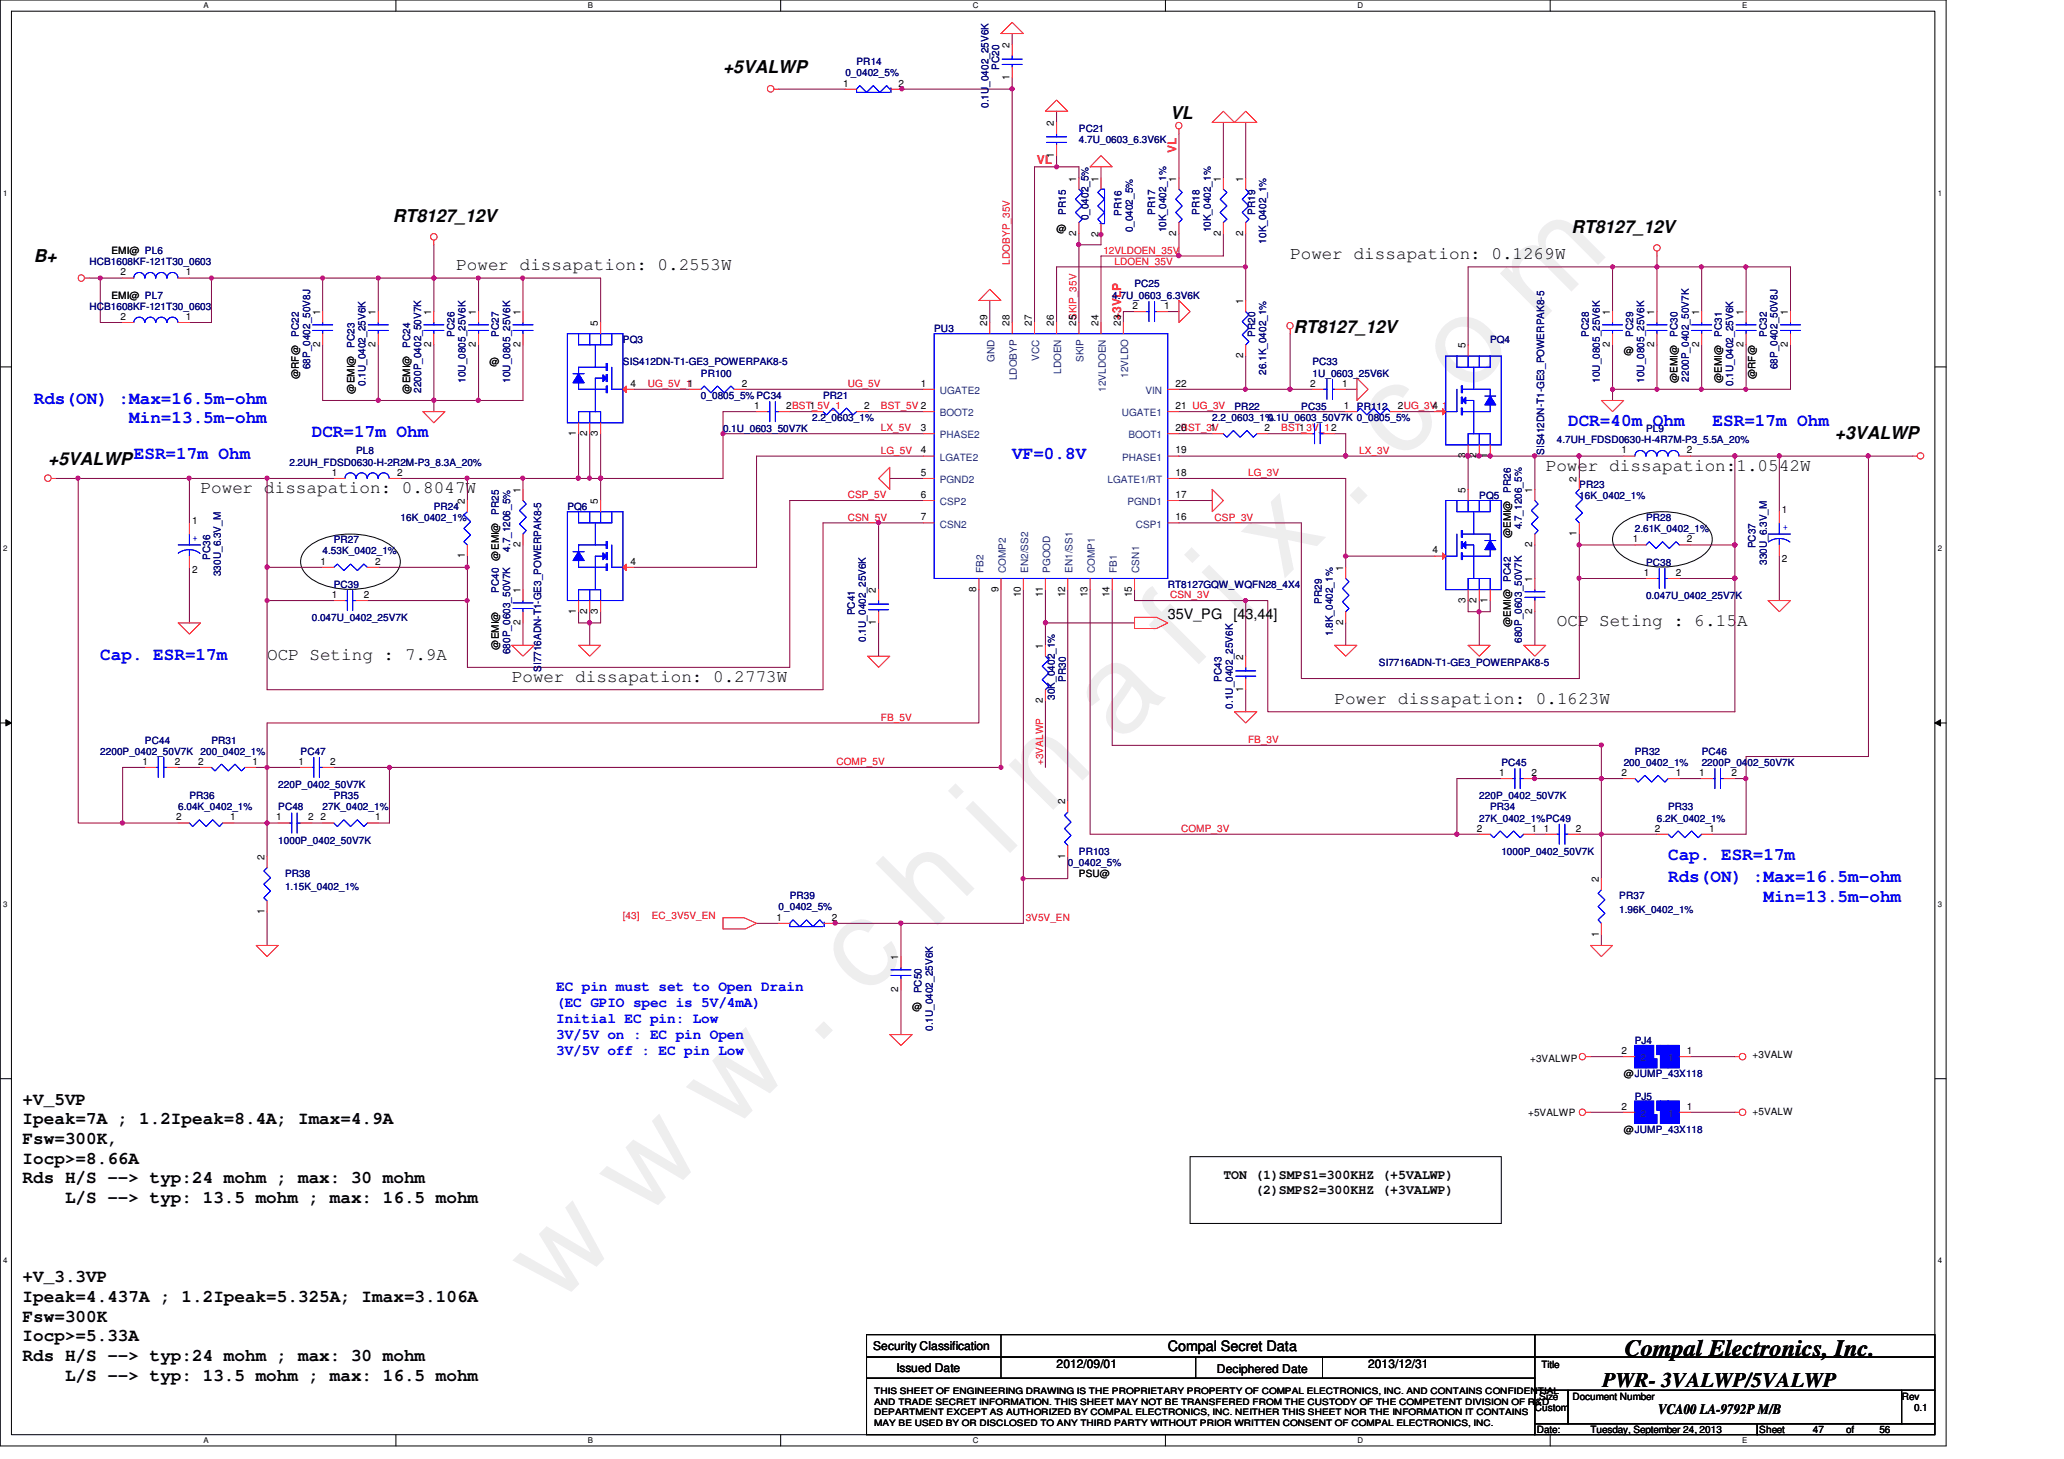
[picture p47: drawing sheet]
<svg xmlns="http://www.w3.org/2000/svg" width="297mm" height="210mm" viewBox="0 0 297 210" stroke-linecap="round" stroke-linejoin="round" font-family="sans-serif">
<defs><g id="words">
<text font-size="17.6" fill="#f0f" x="80.1" y="188" transform="rotate(-45 80.1 188)">w w w . c h i n a f i x . c o m</text>
<text font-size="3.3" x="233.8" y="195.1">Compal Electronics, Inc.</text>
<text font-size="3" x="230.6" y="199.6">PWR- 3VALWP/5VALWP</text>
<g font-size="2.5">
<text x="104.1" y="10.5">+5VALWP</text>
<text x="168.4" y="17.1">VL</text>
<text x="56.6" y="32">RT8127_12V</text>
<text x="226.1" y="33.5">RT8127_12V</text>
<text x="4.9" y="37.7">B+</text>
<text x="65.7" y="38.9">Power dissapation: 0.2553W</text>
<text x="185.7" y="37.3">Power dissapation: 0.1269W</text>
<text x="186.1" y="48">RT8127_12V</text>
<text x="264.1" y="63.2">+3VALWP</text>
<text x="6.9" y="66.8">+5VALWP</text>
<text x="28.9" y="70.9">Power dissapation: 0.8047W</text>
<text x="222.5" y="67.7">Power dissapation:1.0542W</text>
<text x="38.4" y="94.9">OCP Seting : 7.9A</text>
<text x="224.1" y="90.1">OCP Seting : 6.15A</text>
<text x="73.7" y="98.1">Power dissapation: 0.2773W</text>
<text x="192.1" y="101.3">Power dissapation: 0.1623W</text>
<text x="3.3" y="158.9">+V_5VP</text>
<text x="3.3" y="161.8">Ipeak=7A ; 1.2Ipeak=8.4A; Imax=4.9A</text>
<text x="3.3" y="164.6">Fsw=300K,</text>
<text x="3.3" y="167.4">Iocp&gt;=8.66A</text>
<text x="3.3" y="170.3">Rds H/S --&gt; typ:24 mohm ; max: 30 mohm</text>
<text x="9.4" y="173.1">L/S --&gt; typ: 13.5 mohm ; max: 16.5 mohm</text>
<text x="3.3" y="184.5">+V_3.3VP</text>
<text x="3.3" y="187.3">Ipeak=4.437A ; 1.2Ipeak=5.325A; Imax=3.106A</text>
<text x="3.3" y="190.2">Fsw=300K</text>
<text x="3.3" y="193">Iocp&gt;=5.33A</text>
<text x="3.3" y="195.8">Rds H/S --&gt; typ:24 mohm ; max: 30 mohm</text>
<text x="9.4" y="198.7">L/S --&gt; typ: 13.5 mohm ; max: 16.5 mohm</text>
</g>
<g font-size="2.5" fill="#00f">
<text x="4.9" y="58.1">Rds(ON) :Max=16.5m-ohm</text>
<text x="18.6" y="60.9">Min=13.5m-ohm</text>
<text x="44.9" y="62.9">DCR=17m Ohm</text>
<text x="225.7" y="61.3">DCR=40m Ohm</text>
<text x="246.5" y="61.3">ESR=17m Ohm</text>
<text x="19.3" y="66.1">ESR=17m Ohm</text>
<text x="145.7" y="66.1">VF=0.8V</text>
<text x="14.4" y="94.9">Cap. ESR=17m</text>
<text x="240.1" y="123.7">Cap. ESR=17m</text>
<text x="240.1" y="126.9">Rds(ON) :Max=16.5m-ohm</text>
<text x="253.8" y="129.8">Min=13.5m-ohm</text>
</g>
<g font-size="2.1">
<text x="168.1" y="89">35V_PG</text>
<text x="177.5" y="89">[43,44]</text>
<text x="168.1" y="194.4">Compal Secret Data</text>
<text x="238.6" y="203.5">VCA00 LA-9792P M/B</text>
</g>
<g font-size="2.1" fill="#00f">
<text x="80" y="142.5">EC pin must set to Open Drain</text>
<text x="80" y="144.9">(EC GPIO spec is 5V/4mA)</text>
<text x="80" y="147.2">Initial EC pin: Low</text>
<text x="80" y="149.5">3V/5V on : EC pin Open</text>
<text x="80" y="151.8">3V/5V off : EC pin Low</text>
</g>
<g font-size="1.9">
<text x="176.1" y="169.6">TON (1)SMPS1=300KHZ (+5VALWP)</text>
<text x="180.6" y="171.8">(2)SMPS2=300KHZ (+3VALWP)</text>
</g>
<g font-size="1.7" fill="#f00">
<text x="149.2" y="23.7">VL</text>
<text x="169.3" y="22.1" transform="rotate(-90 169.3 22.1)">VL</text>
<text x="161.3" y="46.1" transform="rotate(-90 161.3 46.1)">+3VLP</text>
</g>
<g font-size="1.7">
<text x="125.7" y="194.3">Security Classification</text>
<text x="129" y="197.3">Issued Date</text>
<text x="152.1" y="196.8">2012/09/01</text>
<text x="175.1" y="197.5">Deciphered Date</text>
<text x="196.9" y="196.8">2013/12/31</text>
</g>
<g font-size="1.4" fill="#000080">
<text x="121.7" y="11">0_0402_5%</text>
<text x="123.3" y="9.4">PR14</text>
<text x="143.8" y="10.1" transform="rotate(-90 143.8 10.1)">PC20</text>
<text x="142.2" y="15.5" transform="rotate(-90 142.2 15.5)">0.1U_0402_25V6K</text>
<text x="155.3" y="19">PC21</text>
<text x="155.3" y="20.6">4.7U_0603_6.3V6K</text>
<text x="153.4" y="30.9" transform="rotate(-90 153.4 30.9)">PR15</text>
<text x="156.6" y="31.7" transform="rotate(-90 156.6 31.7)">0_0402_5%</text>
<text x="161.4" y="31.1" transform="rotate(-90 161.4 31.1)">PR16</text>
<text x="163" y="33.4" transform="rotate(-90 163 33.4)">0_0402_5%</text>
<text x="166.2" y="30.9" transform="rotate(-90 166.2 30.9)">PR17</text>
<text x="167.8" y="33.4" transform="rotate(-90 167.8 33.4)">10K_0402_1%</text>
<text x="172.6" y="30.9" transform="rotate(-90 172.6 30.9)">PR18</text>
<text x="174.2" y="33.4" transform="rotate(-90 174.2 33.4)">10K_0402_1%</text>
<text x="180.6" y="30.9" transform="rotate(-90 180.6 30.9)">PR19</text>
<text x="182.2" y="35.1" transform="rotate(-90 182.2 35.1)">10K_0402_1%</text>
<text x="12.9" y="38.2">HCB1608KF-121T30_0603</text>
<text x="163.3" y="41.4">PC25</text>
<text x="12.9" y="44.6">HCB1608KF-121T30_0603</text>
<text x="134.4" y="47.8">PU3</text>
<text x="160.1" y="43">4.7U_0603_6.3V6K</text>
<text x="43" y="48.5" transform="rotate(-90 43 48.5)">PC22</text>
<text x="44.6" y="53.1" transform="rotate(-90 44.6 53.1)">68P_0402_50V8J</text>
<text x="51" y="50.1" transform="rotate(-90 51 50.1)">PC23</text>
<text x="59" y="50.1" transform="rotate(-90 59 50.1)">PC24</text>
<text x="65.4" y="48.5" transform="rotate(-90 65.4 48.5)">PC26</text>
<text x="71.8" y="48.5" transform="rotate(-90 71.8 48.5)">PC27</text>
<text x="89.7" y="49.4">PQ3</text>
<text x="89.7" y="52.6">SIS412DN-T1-GE3_POWERPAK8-5</text>
<text x="180.6" y="48.5" transform="rotate(-90 180.6 48.5)">PR20</text>
<text x="182.2" y="53.9" transform="rotate(-90 182.2 53.9)">26.1K_0402_1%</text>
<text x="188.9" y="52.6">PC33</text>
<text x="214.5" y="49.4">PQ4</text>
<text x="228.6" y="48.5" transform="rotate(-90 228.6 48.5)">PC28</text>
<text x="235" y="48.5" transform="rotate(-90 235 48.5)">PC29</text>
<text x="241.4" y="48.5" transform="rotate(-90 241.4 48.5)">PC30</text>
<text x="247.8" y="48.5" transform="rotate(-90 247.8 48.5)">PC31</text>
<text x="254.3" y="48.5" transform="rotate(-90 254.3 48.5)">PC32</text>
<text x="255.8" y="53.1" transform="rotate(-90 255.8 53.1)">68P_0402_50V8J</text>
<text x="52.6" y="55.5" transform="rotate(-90 52.6 55.5)">0.1U_0402_25V6K</text>
<text x="60.6" y="56.5" transform="rotate(-90 60.6 56.5)">2200P_0402_50V7K</text>
<text x="67" y="55.1" transform="rotate(-90 67 55.1)">10U_0805_25V6K</text>
<text x="73.4" y="55.1" transform="rotate(-90 73.4 55.1)">10U_0805_25V6K</text>
<text x="100.9" y="54.2">PR100</text>
<text x="100.9" y="57.4">0_0805_5% PC34</text>
<text x="118.4" y="57.4">PR21</text>
<text x="177.7" y="59">PR22</text>
<text x="187.3" y="59">PC35</text>
<text x="188.9" y="54.2">1U_0603_25V6K</text>
<text x="195.3" y="59">PR112</text>
<text x="230.2" y="55.1" transform="rotate(-90 230.2 55.1)">10U_0805_25V6K</text>
<text x="236.6" y="55.1" transform="rotate(-90 236.6 55.1)">10U_0805_25V6K</text>
<text x="243" y="54.9" transform="rotate(-90 243 54.9)">2200P_0402_50V7K</text>
<text x="249.4" y="55.5" transform="rotate(-90 249.4 55.5)">0.1U_0402_25V6K</text>
<text x="51.3" y="65.4">PL8</text>
<text x="104.1" y="62.2">0.1U_0603_50V7K</text>
<text x="116.9" y="60.6">2.2_0603_1%</text>
<text x="174.5" y="60.6">2.2_0603_1%</text>
<text x="182.5" y="60.6">0.1U_0603_50V7K 0_0805_5%</text>
<text x="222.2" y="65.4" transform="rotate(-90 222.2 65.4)">SIS412DN-T1-GE3_POWERPAK8-5</text>
<text x="224.1" y="63.8">4.7UH_FDSD0630-H-4R7M-P3_5.5A_20%</text>
<text x="236.9" y="62.2">PL9</text>
<text x="41.7" y="67">2.2UH_FDSD0630-H-2R2M-P3_8.3A_20%</text>
<text x="212.9" y="71.8">PQ5</text>
<text x="217.4" y="70.9" transform="rotate(-90 217.4 70.9)">PR26</text>
<text x="227.3" y="70.2">PR23</text>
<text x="227.3" y="71.8">16K_0402_1%</text>
<text x="57.7" y="75">16K_0402_1%</text>
<text x="62.4" y="73.4">PR24</text>
<text x="71.8" y="74.1" transform="rotate(-90 71.8 74.1)">PR25</text>
<text x="81.7" y="73.4">PQ6</text>
<text x="219" y="76.2" transform="rotate(-90 219 76.2)">4.7_1206_5%</text>
<text x="235.3" y="76.6">2.61K_0402_1%</text>
<text x="236.9" y="75">PR28</text>
<text x="30.2" y="80.5" transform="rotate(-90 30.2 80.5)">PC36</text>
<text x="31.8" y="82.9" transform="rotate(-90 31.8 82.9)">330U_6.3V_M</text>
<text x="46.4" y="79.8">4.53K_0402_1%</text>
<text x="48" y="78.2">PR27</text>
<text x="73.4" y="79.4" transform="rotate(-90 73.4 79.4)">4.7_1206_5%</text>
<text x="217.4" y="83.7" transform="rotate(-90 217.4 83.7)">PC42</text>
<text x="236.9" y="81.4">PC38</text>
<text x="252.6" y="78.9" transform="rotate(-90 252.6 78.9)">PC37</text>
<text x="254.3" y="81.3" transform="rotate(-90 254.3 81.3)">330U_6.3V_M</text>
<text x="44.9" y="89.4">0.047U_0402_25V7K</text>
<text x="48" y="84.6">PC39</text>
<text x="71.8" y="85.3" transform="rotate(-90 71.8 85.3)">PC40</text>
<text x="123" y="88.5" transform="rotate(-90 123 88.5)">PC41</text>
<text x="168.1" y="84.6">RT8127GQW_WQFN28_4X4</text>
<text x="190.2" y="86.9" transform="rotate(-90 190.2 86.9)">PR29</text>
<text x="236.9" y="86.2">0.047U_0402_25V7K</text>
<text x="73.4" y="94.1" transform="rotate(-90 73.4 94.1)">680P_0603_50V7K</text>
<text x="124.6" y="92.3" transform="rotate(-90 124.6 92.3)">0.1U_0402_25V6K</text>
<text x="191.8" y="91.5" transform="rotate(-90 191.8 91.5)">1.8K_0402_1%</text>
<text x="198.5" y="95.8">SI7716ADN-T1-GE3_POWERPAK8-5</text>
<text x="219" y="92.5" transform="rotate(-90 219 92.5)">680P_0603_50V7K</text>
<text x="77.9" y="96.6" transform="rotate(-90 77.9 96.6)">SI7716ADN-T1-GE3_POWERPAK8-5</text>
<text x="151.8" y="100.7" transform="rotate(-90 151.8 100.7)">30K_0402_1%</text>
<text x="153.4" y="98.1" transform="rotate(-90 153.4 98.1)">PR30</text>
<text x="175.8" y="98.1" transform="rotate(-90 175.8 98.1)">PC43</text>
<text x="177.4" y="101.9" transform="rotate(-90 177.4 101.9)">0.1U_0402_25V6K</text>
<text x="20.9" y="107">PC44</text>
<text x="30.4" y="107">PR31</text>
<text x="14.4" y="108.6">2200P_0402_50V7K</text>
<text x="28.9" y="108.6">200_0402_1%</text>
<text x="40" y="113.4">220P_0402_50V7K</text>
<text x="43.3" y="108.6">PC47</text>
<text x="216.1" y="110.2">PC45</text>
<text x="233.7" y="110.2">200_0402_1%</text>
<text x="235.3" y="108.6">PR32</text>
<text x="244.9" y="108.6">PC46</text>
<text x="244.9" y="110.2">2200P_0402_50V7K</text>
<text x="25.7" y="116.6">6.04K_0402_1%</text>
<text x="27.3" y="115">PR36</text>
<text x="40" y="116.6">PC48</text>
<text x="46.4" y="116.6">27K_0402_1%</text>
<text x="48" y="115">PR35</text>
<text x="212.9" y="118.2">27K_0402_1%PC49</text>
<text x="212.9" y="115">220P_0402_50V7K</text>
<text x="214.5" y="116.6">PR34</text>
<text x="238.5" y="118.2">6.2K_0402_1%</text>
<text x="240.1" y="116.6">PR33</text>
<text x="40" y="121.4">1000P_0402_50V7K</text>
<text x="153.7" y="124.6">0_0402_5%</text>
<text x="155.3" y="123">PR103</text>
<text x="216.1" y="123">1000P_0402_50V7K</text>
<text x="41" y="126.2">PR38</text>
<text x="41" y="128.1">1.15K_0402_1%</text>
<text x="112.1" y="131">0_0402_5%</text>
<text x="113.7" y="129.4">PR39</text>
<text x="233" y="129.4">PR37</text>
<text x="233" y="131.3">1.96K_0402_1%</text>
<text x="132.6" y="142.9" transform="rotate(-90 132.6 142.9)">PC50</text>
<text x="134.2" y="148.3" transform="rotate(-90 134.2 148.3)">0.1U_0402_25V6K</text>
<text x="235.3" y="150.2">PJ4</text>
<text x="235.3" y="158.2">PJ5</text>
</g>
<g font-size="1.4">
<text x="145.3" y="11.5" transform="rotate(-90 145.3 11.5)">1</text>
<text x="145.3" y="6.9" transform="rotate(-90 145.3 6.9)">2</text>
<text x="121.4" y="12.4">1</text>
<text x="129.3" y="12.4">2</text>
<text x="151.7" y="22.7" transform="rotate(-90 151.7 22.7)">1</text>
<text x="151.7" y="18.1" transform="rotate(-90 151.7 18.1)">2</text>
<text x="154.9" y="26.1" transform="rotate(-90 154.9 26.1)">1</text>
<text x="158.1" y="26.1" transform="rotate(-90 158.1 26.1)">1</text>
<text x="169.3" y="26.1" transform="rotate(-90 169.3 26.1)">1</text>
<text x="175.7" y="26.1" transform="rotate(-90 175.7 26.1)">1</text>
<text x="178.9" y="26.1" transform="rotate(-90 178.9 26.1)">1</text>
<text x="152.1" y="33.4">@</text>
<text x="154.9" y="33.9" transform="rotate(-90 154.9 33.9)">2</text>
<text x="158.1" y="34.1" transform="rotate(-90 158.1 34.1)">2</text>
<text x="169.3" y="33.9" transform="rotate(-90 169.3 33.9)">2</text>
<text x="175.7" y="33.9" transform="rotate(-90 175.7 33.9)">2</text>
<text x="178.9" y="33.9" transform="rotate(-90 178.9 33.9)">2</text>
<text x="16" y="36.6">EMI@ PL6</text>
<text x="17.4" y="39.6">2</text>
<text x="26.8" y="39.6">1</text>
<text x="16" y="43">EMI@ PL7</text>
<text x="17.4" y="46">2</text>
<text x="26.8" y="46">1</text>
<text x="46.1" y="45.3" transform="rotate(-90 46.1 45.3)">1</text>
<text x="54.1" y="45.3" transform="rotate(-90 54.1 45.3)">1</text>
<text x="62.1" y="45.3" transform="rotate(-90 62.1 45.3)">1</text>
<text x="68.5" y="45.3" transform="rotate(-90 68.5 45.3)">1</text>
<text x="74.9" y="45.3" transform="rotate(-90 74.9 45.3)">1</text>
<text x="86.1" y="46.9" transform="rotate(-90 86.1 46.9)">5</text>
<text x="142.1" y="46.9" transform="rotate(-90 142.1 46.9)">29</text>
<text x="145.3" y="46.9" transform="rotate(-90 145.3 46.9)">28</text>
<text x="148.5" y="46.9" transform="rotate(-90 148.5 46.9)">27</text>
<text x="151.7" y="46.9" transform="rotate(-90 151.7 46.9)">26</text>
<text x="154.9" y="46.9" transform="rotate(-90 154.9 46.9)">25</text>
<text x="158.1" y="46.9" transform="rotate(-90 158.1 46.9)">24</text>
<text x="161.3" y="46.9" transform="rotate(-90 161.3 46.9)">23</text>
<text x="163" y="44.4">2</text>
<text x="167.6" y="44.4">1</text>
<text x="178.9" y="43.7" transform="rotate(-90 178.9 43.7)">1</text>
<text x="231.7" y="45.3" transform="rotate(-90 231.7 45.3)">1</text>
<text x="238.1" y="45.3" transform="rotate(-90 238.1 45.3)">1</text>
<text x="244.5" y="45.3" transform="rotate(-90 244.5 45.3)">1</text>
<text x="250.9" y="45.3" transform="rotate(-90 250.9 45.3)">1</text>
<text x="257.3" y="45.3" transform="rotate(-90 257.3 45.3)">1</text>
<text x="46.1" y="49.9" transform="rotate(-90 46.1 49.9)">2</text>
<text x="54.1" y="49.9" transform="rotate(-90 54.1 49.9)">2</text>
<text x="62.1" y="49.9" transform="rotate(-90 62.1 49.9)">2</text>
<text x="68.5" y="49.9" transform="rotate(-90 68.5 49.9)">2</text>
<text x="70.4" y="52.6">@</text>
<text x="74.9" y="49.9" transform="rotate(-90 74.9 49.9)">2</text>
<text x="178.9" y="51.5" transform="rotate(-90 178.9 51.5)">2</text>
<text x="210.9" y="50.1" transform="rotate(-90 210.9 50.1)">5</text>
<text x="231.7" y="49.9" transform="rotate(-90 231.7 49.9)">2</text>
<text x="233.7" y="51">@</text>
<text x="238.1" y="49.9" transform="rotate(-90 238.1 49.9)">2</text>
<text x="244.5" y="49.9" transform="rotate(-90 244.5 49.9)">2</text>
<text x="250.9" y="49.9" transform="rotate(-90 250.9 49.9)">2</text>
<text x="257.3" y="49.9" transform="rotate(-90 257.3 49.9)">2</text>
<text x="43" y="54.6" transform="rotate(-90 43 54.6)">@RF@</text>
<text x="51" y="56.6" transform="rotate(-90 51 56.6)">@EMI@</text>
<text x="59" y="56.6" transform="rotate(-90 59 56.6)">@EMI@</text>
<text x="90.8" y="55.6">4</text>
<text x="106.8" y="55.6">2</text>
<text x="108.5" y="58.8">1</text>
<text x="113.2" y="58.8">2BST_5V_1</text>
<text x="116.5" y="58.8">1</text>
<text x="124.4" y="58.8">2</text>
<text x="132.5" y="55.6">1</text>
<text x="169.2" y="55.6">22</text>
<text x="169.2" y="58.8">21 UG_3V</text>
<text x="188.5" y="55.6">2</text>
<text x="193.2" y="55.6">1</text>
<text x="193.4" y="58.8">1</text>
<text x="201.2" y="58.8">2UG_3V_1</text>
<text x="206.2" y="58.8">4</text>
<text x="241.4" y="55.1" transform="rotate(-90 241.4 55.1)">@EMI@</text>
<text x="247.8" y="55.1" transform="rotate(-90 247.8 55.1)">@EMI@</text>
<text x="252.6" y="54.6" transform="rotate(-90 252.6 54.6)">@RF@</text>
<text x="82.9" y="62.7" transform="rotate(-90 82.9 62.7)">1</text>
<text x="84.5" y="62.7" transform="rotate(-90 84.5 62.7)">2</text>
<text x="86.1" y="62.7" transform="rotate(-90 86.1 62.7)">3</text>
<text x="132.5" y="62">3</text>
<text x="132.5" y="65.2">4</text>
<text x="169.2" y="62">20</text>
<text x="169.2" y="65.2">19</text>
<text x="174.2" y="62">1</text>
<text x="182" y="62">2</text>
<text x="187" y="62">1</text>
<text x="210.9" y="65.9" transform="rotate(-90 210.9 65.9)">3</text>
<text x="212.5" y="65.9" transform="rotate(-90 212.5 65.9)">2</text>
<text x="214.1" y="65.9" transform="rotate(-90 214.1 65.9)">1</text>
<text x="233.4" y="65.2">1</text>
<text x="242.8" y="65.2">2</text>
<text x="47.7" y="68.5">1</text>
<text x="57.1" y="68.5">2</text>
<text x="74.9" y="70.9" transform="rotate(-90 74.9 70.9)">1</text>
<text x="132.5" y="71.6">6</text>
<text x="132.5" y="68.5">5</text>
<text x="169.2" y="68.5">18</text>
<text x="169.2" y="71.6">17</text>
<text x="210.9" y="70.9" transform="rotate(-90 210.9 70.9)">5</text>
<text x="220.5" y="70.9" transform="rotate(-90 220.5 70.9)">1</text>
<text x="226.9" y="69.3" transform="rotate(-90 226.9 69.3)">2</text>
<text x="27.6" y="75.4">1</text>
<text x="66.9" y="72.5" transform="rotate(-90 66.9 72.5)">2</text>
<text x="86.1" y="72.5" transform="rotate(-90 86.1 72.5)">5</text>
<text x="132.5" y="74.8">7</text>
<text x="169.2" y="74.8">16</text>
<text x="217.4" y="77.5" transform="rotate(-90 217.4 77.5)">@EMI@</text>
<text x="226.9" y="77.1" transform="rotate(-90 226.9 77.1)">1</text>
<text x="256.5" y="73.8">1</text>
<text x="27.6" y="82.5">2</text>
<text x="46.1" y="81.2">1</text>
<text x="54" y="81.2">2</text>
<text x="66.9" y="80.3" transform="rotate(-90 66.9 80.3)">1</text>
<text x="71.8" y="80.6" transform="rotate(-90 71.8 80.6)">@EMI@</text>
<text x="74.9" y="78.7" transform="rotate(-90 74.9 78.7)">2</text>
<text x="90.8" y="81.2">4</text>
<text x="193.3" y="82.1" transform="rotate(-90 193.3 82.1)">1</text>
<text x="206.2" y="79.6">4</text>
<text x="220.5" y="83.7" transform="rotate(-90 220.5 83.7)">1</text>
<text x="220.5" y="78.7" transform="rotate(-90 220.5 78.7)">2</text>
<text x="235" y="78">1</text>
<text x="236.6" y="82.8">1</text>
<text x="241.2" y="82.8">2</text>
<text x="242.8" y="78">2</text>
<text x="256.5" y="80.9">2</text>
<text x="47.7" y="86">1</text>
<text x="52.4" y="86">2</text>
<text x="74.9" y="89.9" transform="rotate(-90 74.9 89.9)">2</text>
<text x="74.9" y="85.3" transform="rotate(-90 74.9 85.3)">1</text>
<text x="82.9" y="88.3" transform="rotate(-90 82.9 88.3)">1</text>
<text x="84.5" y="88.3" transform="rotate(-90 84.5 88.3)">2</text>
<text x="86.1" y="88.3" transform="rotate(-90 86.1 88.3)">3</text>
<text x="126.1" y="89.9" transform="rotate(-90 126.1 89.9)">1</text>
<text x="126.1" y="85.3" transform="rotate(-90 126.1 85.3)">2</text>
<text x="140.5" y="85.1" transform="rotate(-90 140.5 85.1)">8</text>
<text x="143.7" y="85.1" transform="rotate(-90 143.7 85.1)">9</text>
<text x="146.9" y="85.9" transform="rotate(-90 146.9 85.9)">10</text>
<text x="150.1" y="85.9" transform="rotate(-90 150.1 85.9)">11</text>
<text x="153.3" y="85.9" transform="rotate(-90 153.3 85.9)">12</text>
<text x="156.5" y="85.9" transform="rotate(-90 156.5 85.9)">13</text>
<text x="159.7" y="85.9" transform="rotate(-90 159.7 85.9)">14</text>
<text x="162.9" y="85.9" transform="rotate(-90 162.9 85.9)">15</text>
<text x="193.3" y="89.9" transform="rotate(-90 193.3 89.9)">2</text>
<text x="210.9" y="86.7" transform="rotate(-90 210.9 86.7)">3</text>
<text x="212.5" y="86.7" transform="rotate(-90 212.5 86.7)">2</text>
<text x="214.1" y="86.7" transform="rotate(-90 214.1 86.7)">1</text>
<text x="220.5" y="88.3" transform="rotate(-90 220.5 88.3)">2</text>
<text x="71.8" y="93.5" transform="rotate(-90 71.8 93.5)">@EMI@</text>
<text x="150.1" y="93.3" transform="rotate(-90 150.1 93.3)">1</text>
<text x="178.9" y="94.9" transform="rotate(-90 178.9 94.9)">2</text>
<text x="217.4" y="90.3" transform="rotate(-90 217.4 90.3)">@EMI@</text>
<text x="150.1" y="101.1" transform="rotate(-90 150.1 101.1)">2</text>
<text x="178.9" y="99.5" transform="rotate(-90 178.9 99.5)">1</text>
<text x="20.5" y="110">1</text>
<text x="25.1" y="110">2</text>
<text x="28.5" y="110">2</text>
<text x="36.4" y="110">1</text>
<text x="43" y="110">1</text>
<text x="47.5" y="110">2</text>
<text x="215.8" y="111.6">1</text>
<text x="220.4" y="111.6">2</text>
<text x="233.4" y="111.6">2</text>
<text x="241.2" y="111.6">1</text>
<text x="244.6" y="111.6">1</text>
<text x="249.2" y="111.6">2</text>
<text x="25.4" y="118">2</text>
<text x="33.1" y="118">1</text>
<text x="39.7" y="118">1</text>
<text x="44.4" y="118">2</text>
<text x="46.1" y="118">2</text>
<text x="54" y="118">1</text>
<text x="153.3" y="115.7" transform="rotate(-90 153.3 115.7)">2</text>
<text x="212.6" y="119.6">2</text>
<text x="220.4" y="119.6">1</text>
<text x="222.2" y="119.6">1</text>
<text x="226.8" y="119.6">2</text>
<text x="238.2" y="119.6">2</text>
<text x="246" y="119.6">1</text>
<text x="38.1" y="123.7" transform="rotate(-90 38.1 123.7)">2</text>
<text x="153.3" y="123.5" transform="rotate(-90 153.3 123.5)">1</text>
<text x="38.1" y="131.5" transform="rotate(-90 38.1 131.5)">1</text>
<text x="155.3" y="126.2">PSU@</text>
<text x="230.1" y="126.9" transform="rotate(-90 230.1 126.9)">2</text>
<text x="111.8" y="132.5">1</text>
<text x="119.7" y="132.5">2</text>
<text x="230.1" y="134.7" transform="rotate(-90 230.1 134.7)">1</text>
<text x="129.3" y="142.7" transform="rotate(-90 129.3 142.7)">2</text>
<text x="129.3" y="138.1" transform="rotate(-90 129.3 138.1)">1</text>
<text x="131.3" y="145.4">@</text>
<text x="220.2" y="152.7">+3VALWP</text>
<text x="233.4" y="151.6">2</text>
<text x="233.7" y="155">@JUMP_43X118</text>
<text x="242.8" y="151.6">1</text>
<text x="252.2" y="152.3">+3VALW</text>
<text x="219.9" y="160.6">+5VALWP</text>
<text x="233.4" y="159.6">2</text>
<text x="242.8" y="159.6">1</text>
<text x="252.2" y="160.4">+5VALW</text>
<text x="233.7" y="163">@JUMP_43X118</text>
<text x="221.8" y="196.8">Title</text>
<text x="220.9" y="203">Custom</text>
<text x="221.5" y="201.4">Size</text>
<text x="226.3" y="201.4">Document Number</text>
<text x="273.7" y="201.4">Rev</text>
<text x="275.5" y="203">0.1</text>
<text x="221.2" y="206.2">Date:</text>
<text x="228.9" y="206.2">Tuesday, September 24, 2013</text>
<text x="253.2" y="206.2">Sheet</text>
<text x="260.9" y="206.2">47</text>
<text x="265.7" y="206.2">of</text>
<text x="270.5" y="206.2">56</text>
</g>
<g font-size="1.4" fill="#f00">
<text x="145.3" y="38.1" transform="rotate(-90 145.3 38.1)">LDOBYP_35V</text>
<text x="158.8" y="36.5">12VLDOEN_35V</text>
<text x="160.4" y="38.1">LDOEN_35V</text>
<text x="154.9" y="46.1" transform="rotate(-90 154.9 46.1)">SKIP_35V</text>
<text x="93.2" y="55.7">UG_5V_11</text>
<text x="122" y="55.7">UG_5V</text>
<text x="126.8" y="58.9">BST_5V 2</text>
<text x="126.8" y="62.1">LX_5V</text>
<text x="126.8" y="65.3">LG_5V</text>
<text x="170" y="62.1">BST_3V</text>
<text x="184.4" y="62.1">BST_3V_12</text>
<text x="195.6" y="65.3">LX_3V</text>
<text x="122" y="71.7">CSP_5V</text>
<text x="179.6" y="68.5">LG_3V</text>
<text x="122" y="74.9">CSN_5V</text>
<text x="174.8" y="74.9">CSP_3V</text>
<text x="168.4" y="86.1">CSN_3V</text>
<text x="126.8" y="103.7">FB_5V</text>
<text x="179.6" y="106.9">FB_3V</text>
<text x="120.4" y="110.1">COMP_5V</text>
<text x="150.1" y="110.1" transform="rotate(-90 150.1 110.1)">+3VALWP</text>
<text x="170" y="119.7">COMP_3V</text>
<text x="89.7" y="132.2">[43]</text>
<text x="93.8" y="132.2">EC_3V5V_EN</text>
<text x="147.6" y="132.5">3V5V_EN</text>
</g>
<g font-size="1.4" fill="#004080">
<text x="143.1" y="52" transform="rotate(-90 143.1 52)">GND</text>
<text x="149.6" y="51.9" transform="rotate(-90 149.6 51.9)">VCC</text>
<text x="152.7" y="53.8" transform="rotate(-90 152.7 53.8)">LDOEN</text>
<text x="156" y="52.1" transform="rotate(-90 156 52.1)">SKIP</text>
<text x="135.3" y="56.7">UGATE2</text>
<text x="135.3" y="59.9">BOOT2</text>
<text x="146.3" y="54.7" transform="rotate(-90 146.3 54.7)">LDOBYP</text>
<text x="159.1" y="56.4" transform="rotate(-90 159.1 56.4)">12VLDOEN</text>
<text x="161.5" y="59.9">UGATE1</text>
<text x="162.3" y="54.4" transform="rotate(-90 162.3 54.4)">12VLDO</text>
<text x="164.8" y="56.7">VIN</text>
<text x="135.3" y="63.1">PHASE2</text>
<text x="162.4" y="63.1">BOOT1</text>
<text x="135.3" y="66.3">LGATE2</text>
<text x="135.3" y="69.5">PGND2</text>
<text x="159.4" y="69.5">LGATE1/RT</text>
<text x="161.5" y="66.3">PHASE1</text>
<text x="135.3" y="72.7">CSP2</text>
<text x="135.3" y="75.9">CSN2</text>
<text x="162.3" y="72.7">PGND1</text>
<text x="163.4" y="75.9">CSP1</text>
<text x="141.6" y="82.4" transform="rotate(-90 141.6 82.4)">FB2</text>
<text x="144.7" y="82.4" transform="rotate(-90 144.7 82.4)">COMP2</text>
<text x="148" y="82.4" transform="rotate(-90 148 82.4)">EN2/SS2</text>
<text x="151.1" y="82.4" transform="rotate(-90 151.1 82.4)">PGOOD</text>
<text x="154.3" y="82.4" transform="rotate(-90 154.3 82.4)">EN1/SS1</text>
<text x="157.6" y="82.4" transform="rotate(-90 157.6 82.4)">COMP1</text>
<text x="160.7" y="82.4" transform="rotate(-90 160.7 82.4)">FB1</text>
<text x="164" y="82.4" transform="rotate(-90 164 82.4)">CSN1</text>
<text x="236.1" y="152.7">2</text>
<text x="240.1" y="152.7">1</text>
<text x="236.1" y="160.7">2</text>
<text x="240.1" y="160.7">1</text>
</g>
<g font-size="1.4" fill="#00f">
<text x="27.7" y="77.9">+</text>
<text x="256.6" y="76.2">+</text>
</g>
<g font-size="1.3">
<text x="125.8" y="200.6">THIS SHEET OF ENGINEERING DRAWING IS THE PROPRIETARY PROPERTY OF COMPAL ELECTRONICS, INC. AND CONTAINS CONFIDENTIAL</text>
<text x="125.8" y="202.1">AND TRADE SECRET INFORMATION. THIS SHEET MAY NOT BE TRANSFERED FROM THE CUSTODY OF THE COMPETENT DIVISION OF R&amp;D</text>
<text x="125.8" y="203.6">DEPARTMENT EXCEPT AS AUTHORIZED BY COMPAL ELECTRONICS, INC. NEITHER THIS SHEET NOR THE INFORMATION IT CONTAINS</text>
<text x="125.8" y="205.1">MAY BE USED BY OR DISCLOSED TO ANY THIRD PARTY WITHOUT PRIOR WRITTEN CONSENT OF COMPAL ELECTRONICS, INC.</text>
</g>
<g font-size="1.1">
<text x="29.3" y="1.1">A</text>
<text x="84.6" y="1.1">B</text>
<text x="140" y="1.1">C</text>
<text x="195.4" y="1.1">D</text>
<text x="250.7" y="1.1">E</text>
<text x=".5" y="28.2">1</text>
<text x="278.9" y="28.2">1</text>
<text x=".5" y="79.3">2</text>
<text x="278.9" y="79.3">2</text>
<text x=".5" y="130.6">3</text>
<text x="278.9" y="130.6">3</text>
<text x=".5" y="181.7">4</text>
<text x="278.9" y="181.7">4</text>
<text x="29.3" y="207.6">A</text>
<text x="84.6" y="207.6">B</text>
<text x="140" y="207.6">C</text>
<text x="195.4" y="207.6">D</text>
<text x="250.7" y="207.6">E</text>
</g>
</g></defs>
<path d="M0 0h280.1v208h-280zM1.6 1.6h276.9v204.8h-276.9z" fill="none" stroke="#000" stroke-width=".14"/>
<g fill="#fff">
<path d="M29.3 .2h.7v1.2h-.7z"/>
<path d="M29.3 206.6h.7v1.2h-.7z"/>
</g>
<path d="M57 0v1.6M57 206.4v1.6" fill="none" stroke="#000" stroke-width=".14"/>
<g fill="#fff">
<path d="M84.6 .2h.7v1.2h-.7z"/>
<path d="M84.6 206.6h.7v1.2h-.7z"/>
</g>
<path d="M112.3 0v1.6M112.3 206.4v1.6" fill="none" stroke="#000" stroke-width=".14"/>
<g fill="#fff">
<path d="M140 .2h.7v1.2h-.7z"/>
<path d="M140 206.6h.7v1.2h-.7z"/>
</g>
<path d="M167.7 0v1.6M167.7 206.4v1.6" fill="none" stroke="#000" stroke-width=".14"/>
<g fill="#fff">
<path d="M195.4 .2h.7v1.2h-.7z"/>
<path d="M195.4 206.6h.7v1.2h-.7z"/>
</g>
<path d="M223.1 0v1.6M223.1 206.4v1.6" fill="none" stroke="#000" stroke-width=".14"/>
<g fill="#fff">
<path d="M250.7 .2h.7v1.2h-.7z"/>
<path d="M250.7 206.6h.7v1.2h-.7z"/>
<path d="M.5 27.2h.6v1.2h-.6z"/>
<path d="M278.9 27.2h.6v1.2h-.6z"/>
<path d="M.5 78.4h.6v1.1h-.6z"/>
<path d="M278.9 78.4h.6v1.1h-.6z"/>
</g>
<path d="M0 52.8h1.6M278.5 52.8h1.6" fill="none" stroke="#000" stroke-width=".14"/>
<g fill="#fff">
<path d="M.5 129.6h.6v1.2h-.6z"/>
<path d="M278.9 129.6h.6v1.2h-.6z"/>
</g>
<path d="M0 104h1.6M.8 103.5l.8 .5-.8 .4zM278.5 104l.8-.5v.9zM278.5 104h1.6" fill="none" stroke="#000" stroke-width=".14"/>
<path d="M.8 103.5l.8 .5-.8 .4zM278.5 104l.8-.5v.9z" fill="#000"/>
<g fill="#fff">
<path d="M.5 180.8h.6v1.1h-.6z"/>
<path d="M278.9 180.8h.6v1.1h-.6z"/>
</g>
<path d="M44.1 79a9.6 9.6 0 0 1 7.5-2.1 8.3 8.3 0 0 1 5.2 2.1 2.47 2.47 0 0 1 0 3.6 9.7 9.7 0 0 1-7.6 2.1 8.2 8.2 0 0 1-5.1-2.1 2.49 2.49 0 0 1 0-3.6zM232.9 75.8a9.6 9.6 0 0 1 7.5-2.1 8.3 8.3 0 0 1 5.2 2.1 2.47 2.47 0 0 1 0 3.6 9.7 9.7 0 0 1-7.5 2.1 8.2 8.2 0 0 1-5.2-2.1 2.49 2.49 0 0 1 0-3.6zM0 155.2h1.6M278.5 155.2h1.6M171.3 166.4h44.8v9.6h-44.8z" fill="none" stroke="#000" stroke-width=".14"/>
<path d="M238.5 36.8v8M104.1 62.4h28.8M243.3 152h6.4M243.3 160h6.4" fill="none" stroke="#800040" stroke-width=".14"/>
<circle cx="238.5" cy="38.4" r=".3" fill="#f0f"/>
<circle cx="238.5" cy="38.4" r=".3" fill="none" stroke="#f0f" stroke-width=".14"/>
<path d="M232.1 38.4h6.4M238.5 49.6v6.4" fill="none" stroke="#800040" stroke-width=".14"/>
<circle cx="238.5" cy="56" r=".3" fill="#f0f"/>
<circle cx="238.5" cy="56" r=".3" fill="none" stroke="#f0f" stroke-width=".14"/>
<path d="M256.1 65.6v8M256.1 80v6.4" fill="none" stroke="#800040" stroke-width=".14"/>
<circle cx="256.1" cy="65.6" r=".31" fill="#f0f"/>
<circle cx="256.1" cy="65.6" r=".31" fill="none" stroke="#f0f" stroke-width=".14"/>
<path d="M46.4 40h8M268.9 65.6h6.4" fill="none" stroke="#800040" stroke-width=".14"/>
<circle cx="46.4" cy="40" r=".3" fill="#f0f"/>
<circle cx="46.4" cy="40" r=".3" fill="none" stroke="#f0f" stroke-width=".14"/>
<path d="M62.4 35.2v9.6M62.4 57.6v1.6" fill="none" stroke="#800040" stroke-width=".14"/>
<circle cx="62.4" cy="57.6" r=".31" fill="#f0f"/>
<circle cx="62.4" cy="57.6" r=".31" fill="none" stroke="#f0f" stroke-width=".14"/>
<path d="M62.4 49.6v8M38.4 68.8h9.6" fill="none" stroke="#800040" stroke-width=".14"/>
<circle cx="38.4" cy="68.8" r=".3" fill="#f0f"/>
<circle cx="38.4" cy="68.8" r=".3" fill="none" stroke="#f0f" stroke-width=".14"/>
<path d="M54.4 40h8" fill="none" stroke="#800040" stroke-width=".14"/>
<circle cx="62.4" cy="40" r=".3" fill="#f0f"/>
<circle cx="62.4" cy="40" r=".3" fill="none" stroke="#f0f" stroke-width=".14"/>
<path d="M54.4 49.6v8M54.4 40v4.8M62.4 57.6h6.5" fill="none" stroke="#800040" stroke-width=".14"/>
<circle cx="54.4" cy="40" r=".3" fill="#f0f"/>
<circle cx="54.4" cy="40" r=".3" fill="none" stroke="#f0f" stroke-width=".14"/>
<path d="M54.4 57.6h8" fill="none" stroke="#800040" stroke-width=".14"/>
<circle cx="54.4" cy="57.6" r=".31" fill="#f0f"/>
<circle cx="54.4" cy="57.6" r=".31" fill="none" stroke="#f0f" stroke-width=".14"/>
<path d="M62.4 40h6.5" fill="none" stroke="#800040" stroke-width=".14"/>
<circle cx="62.4" cy="40" r=".3" fill="#f0f"/>
<circle cx="62.4" cy="40" r=".3" fill="none" stroke="#f0f" stroke-width=".14"/>
<path d="M11.3 68.8h16M67.3 68.8h8" fill="none" stroke="#800040" stroke-width=".14"/>
<circle cx="67.2" cy="68.8" r=".3" fill="#f0f"/>
<circle cx="67.2" cy="68.8" r=".3" fill="none" stroke="#f0f" stroke-width=".14"/>
<path d="M14.4 40h3.2M30.4 40h16v4.8M27.3 68.8v6.4M27.3 81.6v8" fill="none" stroke="#800040" stroke-width=".14"/>
<circle cx="30.4" cy="40" r=".3" fill="#f0f"/>
<circle cx="30.4" cy="40" r=".3" fill="none" stroke="#f0f" stroke-width=".14"/>
<path d="M251.3 38.4h6.4M46.4 49.6v8" fill="none" stroke="#800040" stroke-width=".14"/>
<circle cx="251.2" cy="38.4" r=".3" fill="#f0f"/>
<circle cx="251.2" cy="38.4" r=".3" fill="none" stroke="#f0f" stroke-width=".14"/>
<path d="M257.7 38.4v6.4M46.4 57.6h8M257.7 49.6v6.4h-6.4M27.3 68.8h11.1M38.4 81.6h8" fill="none" stroke="#800040" stroke-width=".14"/>
<circle cx="27.2" cy="68.8" r=".3" fill="#f0f"/>
<circle cx="27.2" cy="68.8" r=".3" fill="none" stroke="#f0f" stroke-width=".14"/>
<path d="M38.4 68.8v12.8M52.9 86.4h14.4M54.4 81.6h12.9M67.3 86.4v9.6" fill="none" stroke="#800040" stroke-width=".14"/>
<circle cx="67.2" cy="86.4" r=".3" fill="#f0f"/>
<circle cx="67.2" cy="86.4" r=".3" fill="none" stroke="#f0f" stroke-width=".14"/>
<path d="M38.4 86.4v12.8M38.4 86.4h9.6" fill="none" stroke="#800040" stroke-width=".14"/>
<circle cx="38.4" cy="86.4" r=".3" fill="#f0f"/>
<circle cx="38.4" cy="86.4" r=".3" fill="none" stroke="#f0f" stroke-width=".14"/>
<path d="M57.7 68.8h9.6v3.2M249.7 65.6h6.4M67.3 80v1.6" fill="none" stroke="#800040" stroke-width=".14"/>
<circle cx="249.7" cy="65.6" r=".32" fill="#f0f"/>
<circle cx="249.7" cy="65.6" r=".32" fill="none" stroke="#f0f" stroke-width=".14"/>
<path d="M243.3 65.6h6.4v12.8h-6.4" fill="none" stroke="#800040" stroke-width=".14"/>
<circle cx="249.7" cy="78.4" r=".31" fill="#f0f"/>
<circle cx="249.7" cy="78.4" r=".31" fill="none" stroke="#f0f" stroke-width=".14"/>
<path d="M187.3 75.2v22.4h40M249.7 78.4v4.8h-8M179.3 86.4h3.2v16h67.2" fill="none" stroke="#800040" stroke-width=".14"/>
<circle cx="249.7" cy="83.2" r=".31" fill="#f0f"/>
<circle cx="249.7" cy="83.2" r=".31" fill="none" stroke="#f0f" stroke-width=".14"/>
<circle cx="249.7" cy="78.4" r=".31" fill="#f0f"/>
<circle cx="249.7" cy="78.4" r=".31" fill="none" stroke="#f0f" stroke-width=".14"/>
<path d="M249.7 83.2v19.2" fill="none" stroke="#800040" stroke-width=".14"/>
<circle cx="249.7" cy="83.2" r=".31" fill="#f0f"/>
<circle cx="249.7" cy="83.2" r=".31" fill="none" stroke="#f0f" stroke-width=".14"/>
<path d="M67.3 81.6v4.8" fill="none" stroke="#800040" stroke-width=".14"/>
<circle cx="67.2" cy="81.6" r=".31" fill="#f0f"/>
<circle cx="67.2" cy="81.6" r=".31" fill="none" stroke="#f0f" stroke-width=".14"/>
<path d="M38.4 81.6v4.8" fill="none" stroke="#800040" stroke-width=".14"/>
<circle cx="38.4" cy="81.6" r=".31" fill="#f0f"/>
<circle cx="38.4" cy="81.6" r=".31" fill="none" stroke="#f0f" stroke-width=".14"/>
<path d="M38.4 99.2h80M56 110.4h88.1" fill="none" stroke="#800040" stroke-width=".14"/>
<circle cx="56" cy="110.4" r=".3" fill="#f0f"/>
<circle cx="56" cy="110.4" r=".3" fill="none" stroke="#f0f" stroke-width=".14"/>
<path d="M38.4 118.4h1.6M44.9 118.4h1.5M56 110.4v8h-1.6" fill="none" stroke="#800040" stroke-width=".14"/>
<circle cx="38.4" cy="118.4" r=".3" fill="#f0f"/>
<circle cx="38.4" cy="118.4" r=".3" fill="none" stroke="#f0f" stroke-width=".14"/>
<path d="M43.3 110.4h-4.9v8" fill="none" stroke="#800040" stroke-width=".14"/>
<circle cx="38.4" cy="110.4" r=".3" fill="#f0f"/>
<circle cx="38.4" cy="110.4" r=".3" fill="none" stroke="#f0f" stroke-width=".14"/>
<path d="M17.6 118.4h8.1M25.7 110.4h3.2" fill="none" stroke="#800040" stroke-width=".14"/>
<circle cx="17.6" cy="118.4" r=".31" fill="#f0f"/>
<circle cx="17.6" cy="118.4" r=".31" fill="none" stroke="#f0f" stroke-width=".14"/>
<path d="M11.3 68.8v49.6h6.3v-8h3.3M33.7 118.4h4.7v4.8M36.9 110.4h1.5" fill="none" stroke="#800040" stroke-width=".14"/>
<circle cx="11.2" cy="68.8" r=".3" fill="#f0f"/>
<circle cx="11.2" cy="68.8" r=".3" fill="none" stroke="#f0f" stroke-width=".14"/>
<path d="M8 68.8h3.3M256.1 65.6h12.8M67.3 96h46.4M140.9 84.8v19.2h-102.5v6.4M241.7 112h3.2M251.3 112v8h-4.8" fill="none" stroke="#800040" stroke-width=".14"/>
<circle cx="251.2" cy="112" r=".3" fill="#f0f"/>
<circle cx="251.2" cy="112" r=".3" fill="none" stroke="#f0f" stroke-width=".14"/>
<path d="M268.9 65.6v43.2M230.5 112v8h8M249.7 112h1.6" fill="none" stroke="#800040" stroke-width=".14"/>
<circle cx="268.8" cy="65.6" r=".31" fill="#f0f"/>
<circle cx="268.8" cy="65.6" r=".31" fill="none" stroke="#f0f" stroke-width=".14"/>
<path d="M152.1 16v1.6M152.1 24h3.2M156.9 84.8v35.2M160.1 107.2h70.4M251.3 108.8h17.6M156.9 120h52.8" fill="none" stroke="#800040" stroke-width=".14"/>
<circle cx="152.1" cy="24" r=".3" fill="#f0f"/>
<circle cx="152.1" cy="24" r=".3" fill="none" stroke="#f0f" stroke-width=".14"/>
<path d="M145.7 4.8v1.6M145.7 12.8v33.6M176.1 17.6v8M179.3 17.6v8M152.1 22.4v1.6h-3.2v22.4M155.3 24v1.6M158.4 24v1.6M251.3 49.6v6.4M153.7 84.8v30.4" fill="none" stroke="#800040" stroke-width=".14"/>
<circle cx="251.2" cy="56" r=".3" fill="#f0f"/>
<circle cx="251.2" cy="56" r=".3" fill="none" stroke="#f0f" stroke-width=".14"/>
<path d="M244.9 38.4h6.4v6.4" fill="none" stroke="#800040" stroke-width=".14"/>
<circle cx="244.9" cy="38.4" r=".3" fill="#f0f"/>
<circle cx="244.9" cy="38.4" r=".3" fill="none" stroke="#f0f" stroke-width=".14"/>
<path d="M244.9 38.4v6.4M244.9 49.6v6.4h6.4" fill="none" stroke="#800040" stroke-width=".14"/>
<circle cx="244.9" cy="56" r=".3" fill="#f0f"/>
<circle cx="244.9" cy="56" r=".3" fill="none" stroke="#f0f" stroke-width=".14"/>
<path d="M169.7 19.2v6.4M238.5 38.4h6.4M14.4 40v6.4h3.2M244.9 56h-12.8v1.6" fill="none" stroke="#800040" stroke-width=".14"/>
<circle cx="14.4" cy="40" r=".3" fill="#f0f"/>
<circle cx="14.4" cy="40" r=".3" fill="none" stroke="#f0f" stroke-width=".14"/>
<path d="M112.1 12.8h9.6M129.7 12.8h.1M12.9 40h1.5M27.3 40h3.1v6.4h-3.1M147.3 84.8v41.6h6.4v-3.2M48 110.4h8M251.3 108.8v3.2M38.4 131.2v4.8" fill="none" stroke="#800040" stroke-width=".14"/>
<circle cx="129.8" cy="12.8" r=".3" fill="#f0f"/>
<circle cx="129.8" cy="12.8" r=".3" fill="none" stroke="#f0f" stroke-width=".14"/>
<path d="M145.7 11.2v1.6h-15.9" fill="none" stroke="#800040" stroke-width=".14"/>
<circle cx="145.7" cy="12.8" r=".31" fill="#f0f"/>
<circle cx="145.7" cy="12.8" r=".31" fill="none" stroke="#f0f" stroke-width=".14"/>
<g fill="none" stroke="#f00" stroke-width=".14">
<path d="M111.4 12.8h.7M121.7 12.8h1.6M128.2 12.8h1.6M145.7 3.2l1.6 1.6h-3.2zM152.1 14.4l1.6 1.6h-3.3zM152.1 17.6v1.6M169.7 18.6v.6M176.1 16l1.6 1.6h-3.2zM179.3 16l1.6 1.6h-3.2zM62.4 34.6v.6M152.1 20.8v1.6M158.4 22.4l1.7 1.6h-3.2z"/>
<path d="M238.5 36.2v.6M12.2 40h.7M17.6 40h1.7M25.7 40h1.6M54.4 44.8v1.6M54.4 48v1.6M60.9 59.2h3.1l-1.6 1.6zM62.4 44.8v1.6M62.4 48v1.6M238.5 44.8v1.6M238.5 48v1.6M251.3 44.8v1.6"/>
<path d="M251.3 48v1.6M7.4 68.8h.6M27.3 75.2v1.6M48 68.8h1.7M56 68.8h1.7M241.7 65.6h1.6M241.7 78.4h1.6M275.3 65.6h.6M25.7 89.6h3.2l-1.6 1.6zM27.3 80v1.6M254.5 86.4h3.2l-1.6 1.6zM28.9 110.4h1.5"/>
<path d="M35.3 110.4h1.6M43.3 110.4h1.6M46.4 110.4h1.6M36.9 136h3.1l-1.6 1.6zM249.7 152h.6M249.7 160h.6"/>
<circle cx="110.9" cy="12.8" r=".47"/>
<circle cx="169.6" cy="18.1" r=".46"/>
<circle cx="62.4" cy="34.1" r=".47"/>
<circle cx="238.5" cy="35.7" r=".46"/>
<circle cx="11.7" cy="40" r=".46"/>
<circle cx="6.9" cy="68.8" r=".47"/>
<circle cx="276.4" cy="65.6" r=".46"/>
<circle cx="250.8" cy="152" r=".47"/>
<circle cx="250.8" cy="160" r=".47"/>
</g>
<g fill="none" stroke="#000" stroke-width=".14">
<path d="M124.7 192h96.2v3.2h-96.2zM124.7 195.2h96.2v3.1h-96.2zM124.7 198.3h96.2v8.1h-96.2zM144.1 192v6.3M172.1 195.2v3.1M190.3 195.2v3.1M220.9 192h57.6v3.2h-57.6zM220.9 195.2h57.6v4.8h-57.6zM220.9 200h4.8v4.8h-4.8zM220.9 204.8h32v1.6h-32zM225.7 200h48v4.8h-48zM252.9 204.8h25.6v1.6h-25.6z"/>
<path d="M273.7 200h4.8v4.8h-4.8z"/>
</g>
<g fill="none" stroke="#00f" stroke-width=".14">
<path d="M128.1 12.8l-.5-.5-1 1-.9-1-1 1-1-1-.4 .5v.5h4.8M128.2 12.7v.6M150.6 19.7h2.9M152.1 19.2v.5M150.6 20.5h2.9M152.1 20.5v.3M19.3 40a.78 .78 0 0 1 .7-.8 .78 .78 0 0 1 .8 .8M20.9 40a.76 .76 0 0 1 .7-.8 .76 .76 0 0 1 .8 .8M22.4 40a.78 .78 0 0 1 .8-.8 .78 .78 0 0 1 .8 .8M24 40a.78 .78 0 0 1 .8-.8 .78 .78 0 0 1 .8 .8M53 47.5h2.9M53 46.7h2.9"/>
<path d="M54.4 46.4v.3M54.4 47.5v.5M61 47.5h2.9M61 46.7h2.9M62.4 46.4v.3M62.4 47.5v.5M134.4 48h33.7v35.2h-33.7zM237 47.5h2.9M237 46.7h2.9M238.5 46.4v.3M238.5 47.5v.5M249.8 47.5h2.9"/>
<path d="M249.8 46.7h2.9M251.3 46.4v.3M251.3 47.5v.5M25.7 78.4h3.2M25.7 79.6a2.58 2.58 0 0 1 3.1 0M27.3 76.8v1.6M27.3 79.1v.9M49.7 68.8a.78 .78 0 0 1 .7-.8 .78 .78 0 0 1 .8 .8M51.3 68.8a.78 .78 0 0 1 .7-.8 .78 .78 0 0 1 .8 .8M52.9 68.8a.76 .76 0 0 1 .7-.8 .76 .76 0 0 1 .8 .8M54.4 68.8a.78 .78 0 0 1 .8-.8 .78 .78 0 0 1 .8 .8M236.9 78.4l.5-.5 .9 1 1-1 .9 1 1-1 .5 .5"/>
<path d="M236.9 65.6a.76 .76 0 0 1 .8-.8 .76 .76 0 0 1 .7 .8M238.5 65.6a.78 .78 0 0 1 .7-.8 .78 .78 0 0 1 .8 .8M240.1 65.6a.78 .78 0 0 1 .8-.8 .78 .78 0 0 1 .7 .8M30.4 110.4l.5 .5 1-1 .9 1 1-1 1 1 .5-.5M44.9 110.4h.3M45.2 109v2.8M46 109v2.8M46 110.4h.4"/>
</g>
<path d="M240.1 158.4h1.6v3.2h-1.6z" fill-rule="evenodd" fill="#00f"/>
<path d="M240.1 158.4h1.6v3.2h-1.6z" fill="none" stroke="#00f" stroke-width=".14"/>
<path d="M239 158.4h1.1v3.2h-1.1z" fill-rule="evenodd" fill="#00f"/>
<path d="M239 158.4h1.1v3.2h-1.1z" fill="none" stroke="#00f" stroke-width=".14"/>
<path d="M238.5 158.4h.5v1.3h-.5z" fill-rule="evenodd" fill="#00f"/>
<path d="M238.5 158.4h.5v1.3h-.5z" fill="none" stroke="#00f" stroke-width=".14"/>
<path d="M238 160.4h.5v1.2h-.5z" fill-rule="evenodd" fill="#00f"/>
<path d="M238 160.4h.5v1.2h-.5z" fill="none" stroke="#00f" stroke-width=".14"/>
<path d="M236.9 158.4h1.1v3.2h-1.1z" fill-rule="evenodd" fill="#00f"/>
<path d="M236.9 158.4h1.1v3.2h-1.1z" fill="none" stroke="#00f" stroke-width=".14"/>
<path d="M240.1 158.4h1.6v3.2h-1.6z" fill-rule="evenodd" fill="#00f"/>
<path d="M240.1 158.4h1.6v3.2h-1.6z" fill="none" stroke="#00f" stroke-width=".14"/>
<path d="M239 158.4h1.1v3.2h-1.1z" fill-rule="evenodd" fill="#00f"/>
<path d="M239 158.4h1.1v3.2h-1.1z" fill="none" stroke="#00f" stroke-width=".14"/>
<path d="M238.5 158.4h.5v1.3h-.5z" fill-rule="evenodd" fill="#00f"/>
<path d="M238.5 158.4h.5v1.3h-.5z" fill="none" stroke="#00f" stroke-width=".14"/>
<path d="M238 160.4h.5v1.2h-.5z" fill-rule="evenodd" fill="#00f"/>
<path d="M238 160.4h.5v1.2h-.5z" fill="none" stroke="#00f" stroke-width=".14"/>
<path d="M236.9 158.4h1.1v3.2h-1.1z" fill-rule="evenodd" fill="#00f"/>
<path d="M236.9 158.4h1.1v3.2h-1.1z" fill="none" stroke="#00f" stroke-width=".14"/>
<path d="M241.7 160h1.6" fill="none" stroke="#f00" stroke-width=".14"/>
<path d="M240.1 150.4h1.6v3.2h-1.6z" fill-rule="evenodd" fill="#00f"/>
<path d="M240.1 150.4h1.6v3.2h-1.6z" fill="none" stroke="#00f" stroke-width=".14"/>
<path d="M239 150.4h1.1v3.2h-1.1z" fill-rule="evenodd" fill="#00f"/>
<path d="M239 150.4h1.1v3.2h-1.1z" fill="none" stroke="#00f" stroke-width=".14"/>
<path d="M238.5 150.4h.5v1.3h-.5z" fill-rule="evenodd" fill="#00f"/>
<path d="M238.5 150.4h.5v1.3h-.5z" fill="none" stroke="#00f" stroke-width=".14"/>
<path d="M238 152.4h.5v1.2h-.5z" fill-rule="evenodd" fill="#00f"/>
<path d="M238 152.4h.5v1.2h-.5z" fill="none" stroke="#00f" stroke-width=".14"/>
<path d="M236.9 150.4h1.1v3.2h-1.1z" fill-rule="evenodd" fill="#00f"/>
<path d="M236.9 150.4h1.1v3.2h-1.1z" fill="none" stroke="#00f" stroke-width=".14"/>
<path d="M240.1 150.4h1.6v3.2h-1.6z" fill-rule="evenodd" fill="#00f"/>
<path d="M240.1 150.4h1.6v3.2h-1.6z" fill="none" stroke="#00f" stroke-width=".14"/>
<path d="M239 150.4h1.1v3.2h-1.1z" fill-rule="evenodd" fill="#00f"/>
<path d="M239 150.4h1.1v3.2h-1.1z" fill="none" stroke="#00f" stroke-width=".14"/>
<path d="M238.5 150.4h.5v1.3h-.5z" fill-rule="evenodd" fill="#00f"/>
<path d="M238.5 150.4h.5v1.3h-.5z" fill="none" stroke="#00f" stroke-width=".14"/>
<path d="M238 152.4h.5v1.2h-.5z" fill-rule="evenodd" fill="#00f"/>
<path d="M238 152.4h.5v1.2h-.5z" fill="none" stroke="#00f" stroke-width=".14"/>
<path d="M236.9 150.4h1.1v3.2h-1.1z" fill-rule="evenodd" fill="#00f"/>
<g fill="none" stroke="#00f" stroke-width=".14">
<path d="M144.2 8.5h2.9M144.2 9.3h2.9M145.7 9.3v.3M145.7 8v.5M19.3 46.4a.78 .78 0 0 1 .7-.8 .78 .78 0 0 1 .8 .8M20.9 46.4a.76 .76 0 0 1 .7-.8 .76 .76 0 0 1 .8 .8M22.4 46.4a.78 .78 0 0 1 .8-.8 .78 .78 0 0 1 .8 .8M24 46.4a.78 .78 0 0 1 .8-.8 .78 .78 0 0 1 .8 .8M45 47.5h2.9M45 46.7h2.9M46.4 46.4v.3M46.4 47.5v.5"/>
<path d="M67.4 47.5h2.9M67.4 46.7h2.9M243.5 47.5h2.8M243.5 46.7h2.8M244.9 46.4v.3M244.9 47.5v.5M256.2 47.5h2.9M256.2 46.7h2.9M257.7 46.4v.3M257.7 47.5v.5M67.3 73.6l-.5 .5 .9 1-.9 .9 .9 1-.9 .9 .5 .5M254.5 76.8h3.2"/>
<path d="M254.5 78a2.6 2.6 0 0 1 3.1 0M256.1 75.2v1.6M256.1 77.5v.9M48 81.6l.6-.4 .9 .9 1-.9 .9 .9 1-.9 .5 .4M49.7 86.4h.3M50 85v2.8M50.8 85v2.8M50.8 86.4h.5M238.5 83.2h.3M238.8 81.8v2.9M239.6 81.8v2.9M239.6 83.2h.5"/>
<path d="M22.4 110.4h.4M22.8 109v2.8M23.6 109v2.8M23.6 110.4h.4M27.3 118.4l.4 .5 1-1 1 1 .9-1 1 1 .4-.5M41.7 118.4h.3M42 117v2.8M42.8 117v2.8M42.8 118.4h.5M48 118.4l.6 .5 .9-1 1 1 .9-1 1 1 .5-.5M235.3 112l.5 .5 .9-1 1 1 .9-1 1 1 .5-.5M246.5 112h.3"/>
<path d="M246.8 110.6v2.9M247.6 110.6v2.9M247.6 112h.5M38.4 124.8l-.4 .5 .9 1-.9 .9 .9 1-.9 1 .4 .4M240.1 120l.5 .5 .9-1 1 1 1-1 .9 1 .5-.5M236.9 150.4h1.1v3.2h-1.1z"/>
</g>
<g fill="none" stroke="#f00" stroke-width=".14">
<path d="M145.7 9.6v1.6M145.7 6.4v1.6M17.6 46.4h1.7M25.7 46.4h1.6M46.4 44.8v1.6M46.4 48v1.6M244.9 44.8v1.6M244.9 48v1.6M257.7 44.8v1.6M257.7 48v1.6M67.3 78.4v1.6M67.3 72v1.6"/>
<path d="M256.1 73.6v1.6M256.1 78.4v1.6M46.4 81.6h1.6M48 86.4h1.7M51.3 86.4h1.6M52.9 81.6h1.5M236.9 83.2h1.6M240.1 83.2h1.6M20.9 110.4h1.5M24 110.4h1.7M25.7 118.4h1.6M32 118.4h1.7"/>
<path d="M40 118.4h1.7M43.3 118.4h1.6M46.4 118.4h1.6M52.9 118.4h1.5M240.1 112h1.6M244.9 112h1.6M248.1 112h1.6M38.4 129.6v1.6M38.4 123.2v1.6M238.5 120h1.6M244.9 120h1.6M241.7 152h1.6"/>
</g>
<circle cx="238.5" cy="38.4" r=".3" fill="#f0f"/>
<circle cx="238.5" cy="38.4" r=".3" fill="none" stroke="#f0f" stroke-width=".14"/>
<circle cx="238.5" cy="56" r=".3" fill="#f0f"/>
<circle cx="238.5" cy="56" r=".3" fill="none" stroke="#f0f" stroke-width=".14"/>
<circle cx="256.1" cy="65.6" r=".31" fill="#f0f"/>
<circle cx="256.1" cy="65.6" r=".31" fill="none" stroke="#f0f" stroke-width=".14"/>
<circle cx="46.4" cy="40" r=".3" fill="#f0f"/>
<circle cx="46.4" cy="40" r=".3" fill="none" stroke="#f0f" stroke-width=".14"/>
<circle cx="62.4" cy="57.6" r=".31" fill="#f0f"/>
<circle cx="62.4" cy="57.6" r=".31" fill="none" stroke="#f0f" stroke-width=".14"/>
<circle cx="38.4" cy="68.8" r=".3" fill="#f0f"/>
<circle cx="38.4" cy="68.8" r=".3" fill="none" stroke="#f0f" stroke-width=".14"/>
<circle cx="62.4" cy="40" r=".3" fill="#f0f"/>
<circle cx="62.4" cy="40" r=".3" fill="none" stroke="#f0f" stroke-width=".14"/>
<circle cx="54.4" cy="40" r=".3" fill="#f0f"/>
<circle cx="54.4" cy="40" r=".3" fill="none" stroke="#f0f" stroke-width=".14"/>
<circle cx="54.4" cy="57.6" r=".31" fill="#f0f"/>
<circle cx="54.4" cy="57.6" r=".31" fill="none" stroke="#f0f" stroke-width=".14"/>
<circle cx="62.4" cy="40" r=".3" fill="#f0f"/>
<circle cx="62.4" cy="40" r=".3" fill="none" stroke="#f0f" stroke-width=".14"/>
<circle cx="67.2" cy="68.8" r=".3" fill="#f0f"/>
<circle cx="67.2" cy="68.8" r=".3" fill="none" stroke="#f0f" stroke-width=".14"/>
<circle cx="30.4" cy="40" r=".3" fill="#f0f"/>
<circle cx="30.4" cy="40" r=".3" fill="none" stroke="#f0f" stroke-width=".14"/>
<circle cx="251.2" cy="38.4" r=".3" fill="#f0f"/>
<circle cx="251.2" cy="38.4" r=".3" fill="none" stroke="#f0f" stroke-width=".14"/>
<circle cx="27.2" cy="68.8" r=".3" fill="#f0f"/>
<circle cx="27.2" cy="68.8" r=".3" fill="none" stroke="#f0f" stroke-width=".14"/>
<circle cx="67.2" cy="86.4" r=".3" fill="#f0f"/>
<circle cx="67.2" cy="86.4" r=".3" fill="none" stroke="#f0f" stroke-width=".14"/>
<circle cx="38.4" cy="86.4" r=".3" fill="#f0f"/>
<circle cx="38.4" cy="86.4" r=".3" fill="none" stroke="#f0f" stroke-width=".14"/>
<circle cx="249.7" cy="65.6" r=".32" fill="#f0f"/>
<circle cx="249.7" cy="65.6" r=".32" fill="none" stroke="#f0f" stroke-width=".14"/>
<circle cx="249.7" cy="78.4" r=".31" fill="#f0f"/>
<circle cx="249.7" cy="78.4" r=".31" fill="none" stroke="#f0f" stroke-width=".14"/>
<circle cx="249.7" cy="83.2" r=".31" fill="#f0f"/>
<circle cx="249.7" cy="83.2" r=".31" fill="none" stroke="#f0f" stroke-width=".14"/>
<circle cx="249.7" cy="78.4" r=".31" fill="#f0f"/>
<circle cx="249.7" cy="78.4" r=".31" fill="none" stroke="#f0f" stroke-width=".14"/>
<circle cx="249.7" cy="83.2" r=".31" fill="#f0f"/>
<circle cx="249.7" cy="83.2" r=".31" fill="none" stroke="#f0f" stroke-width=".14"/>
<circle cx="67.2" cy="81.6" r=".31" fill="#f0f"/>
<circle cx="67.2" cy="81.6" r=".31" fill="none" stroke="#f0f" stroke-width=".14"/>
<circle cx="38.4" cy="81.6" r=".31" fill="#f0f"/>
<circle cx="38.4" cy="81.6" r=".31" fill="none" stroke="#f0f" stroke-width=".14"/>
<circle cx="56" cy="110.4" r=".3" fill="#f0f"/>
<circle cx="56" cy="110.4" r=".3" fill="none" stroke="#f0f" stroke-width=".14"/>
<circle cx="38.4" cy="118.4" r=".3" fill="#f0f"/>
<circle cx="38.4" cy="118.4" r=".3" fill="none" stroke="#f0f" stroke-width=".14"/>
<circle cx="38.4" cy="110.4" r=".3" fill="#f0f"/>
<circle cx="38.4" cy="110.4" r=".3" fill="none" stroke="#f0f" stroke-width=".14"/>
<circle cx="17.6" cy="118.4" r=".31" fill="#f0f"/>
<circle cx="17.6" cy="118.4" r=".31" fill="none" stroke="#f0f" stroke-width=".14"/>
<circle cx="11.2" cy="68.8" r=".3" fill="#f0f"/>
<circle cx="11.2" cy="68.8" r=".3" fill="none" stroke="#f0f" stroke-width=".14"/>
<circle cx="251.2" cy="112" r=".3" fill="#f0f"/>
<circle cx="251.2" cy="112" r=".3" fill="none" stroke="#f0f" stroke-width=".14"/>
<circle cx="268.8" cy="65.6" r=".31" fill="#f0f"/>
<circle cx="268.8" cy="65.6" r=".31" fill="none" stroke="#f0f" stroke-width=".14"/>
<circle cx="152.1" cy="24" r=".3" fill="#f0f"/>
<circle cx="152.1" cy="24" r=".3" fill="none" stroke="#f0f" stroke-width=".14"/>
<circle cx="251.2" cy="56" r=".3" fill="#f0f"/>
<circle cx="251.2" cy="56" r=".3" fill="none" stroke="#f0f" stroke-width=".14"/>
<circle cx="244.9" cy="38.4" r=".3" fill="#f0f"/>
<circle cx="244.9" cy="38.4" r=".3" fill="none" stroke="#f0f" stroke-width=".14"/>
<circle cx="244.9" cy="56" r=".3" fill="#f0f"/>
<circle cx="244.9" cy="56" r=".3" fill="none" stroke="#f0f" stroke-width=".14"/>
<circle cx="14.4" cy="40" r=".3" fill="#f0f"/>
<circle cx="14.4" cy="40" r=".3" fill="none" stroke="#f0f" stroke-width=".14"/>
<circle cx="129.8" cy="12.8" r=".3" fill="#f0f"/>
<circle cx="129.8" cy="12.8" r=".3" fill="none" stroke="#f0f" stroke-width=".14"/>
<circle cx="145.7" cy="12.8" r=".31" fill="#f0f"/>
<circle cx="145.7" cy="12.8" r=".31" fill="none" stroke="#f0f" stroke-width=".14"/>
<use href="#words"/>
</svg>
